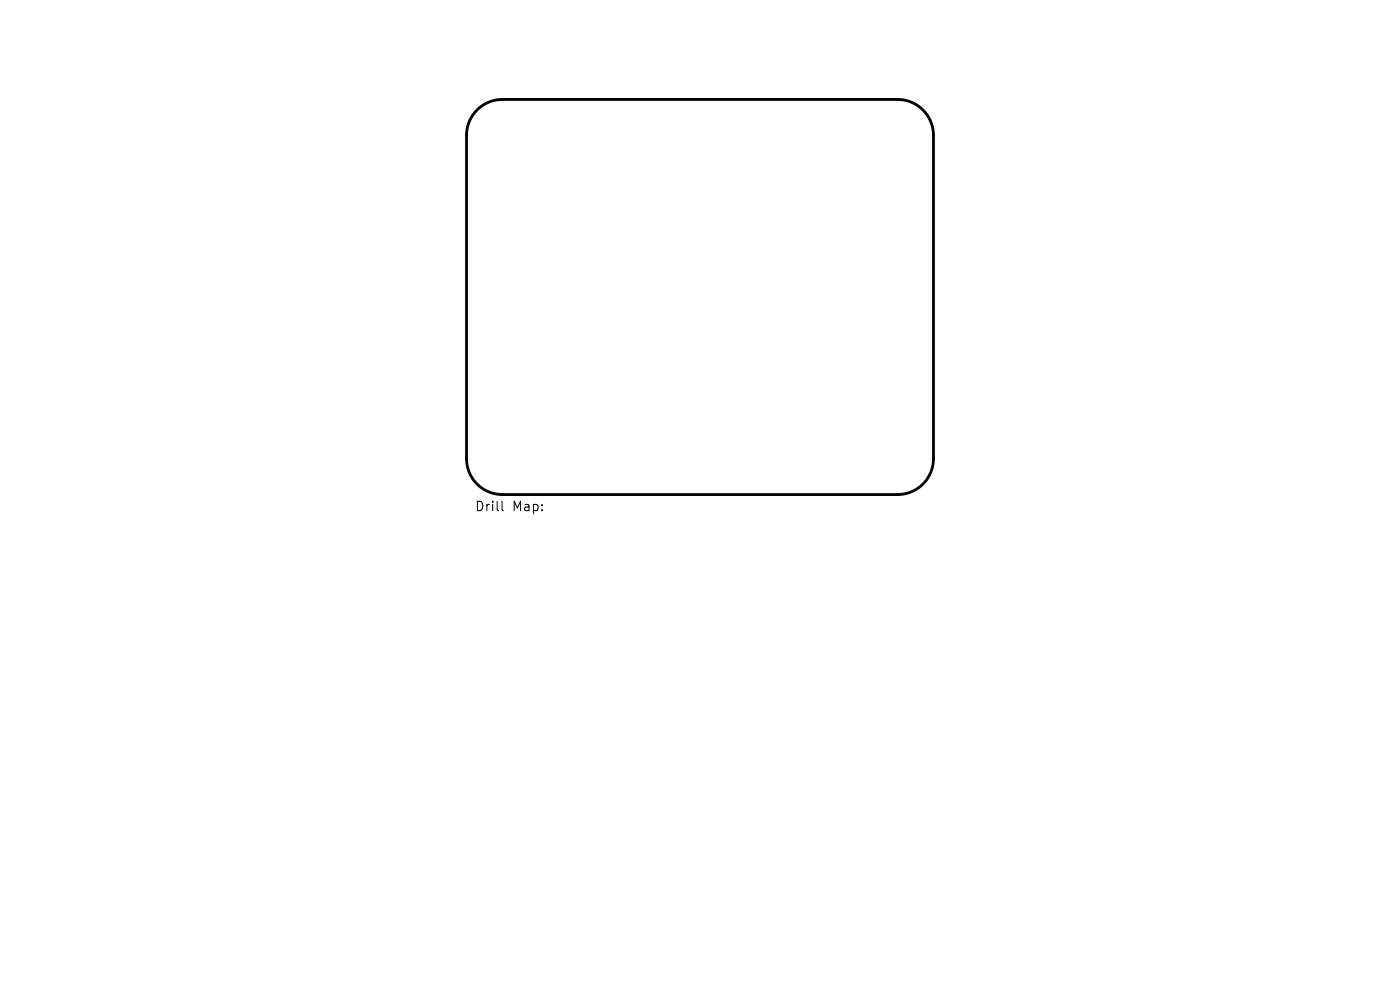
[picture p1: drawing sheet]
<svg xmlns="http://www.w3.org/2000/svg" width="297mm" height="210mm" viewBox="0 0 297 210" stroke-linecap="round" stroke-linejoin="round" font-family="sans-serif">
<defs><g id="words">
<g font-size="2.8">
<text x="100.7" y="108.7">Drill</text>
<text x="108.7" y="108.7">Map:</text>
</g>
</g></defs>
<path d="M101.2 23.3a7.6 7.6 0 0 1 5.4-2.2h83.8a7.6 7.6 0 0 1 7.6 7.6v68.6a7.6 7.6 0 0 1-7.6 7.6h-83.8a7.6 7.6 0 0 1-7.6-7.6v-68.6a7.6 7.6 0 0 1 2.2-5.4z" fill="none" stroke="#000" stroke-width=".6"/>
<path d="M106.5 106.3v1.7l.3 .3" fill="none" stroke="#000" stroke-width=".21"/>
<use href="#words"/>
</svg>
